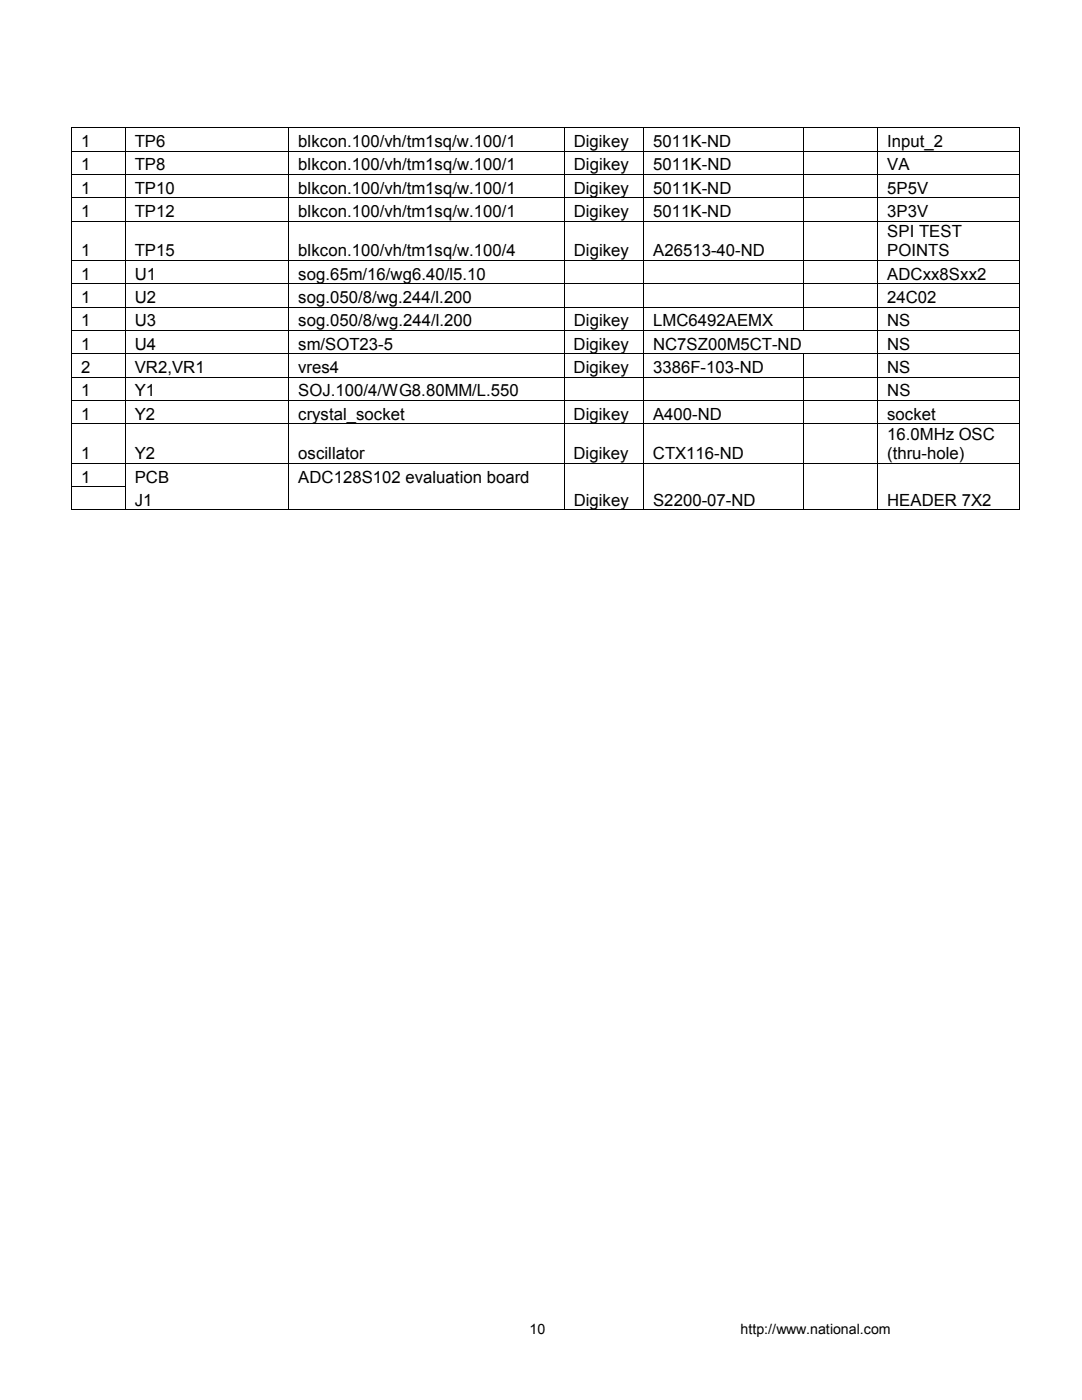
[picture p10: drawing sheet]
<svg xmlns="http://www.w3.org/2000/svg" width="216mm" height="279mm" viewBox="0 0 216 279" stroke-linecap="round" stroke-linejoin="round" font-family="sans-serif">
<defs><g id="words">
<g font-size="3.3">
<text x="16.2" y="29.3">1</text>
<text x="26.9" y="29.3">TP6</text>
<text x="59.5" y="29.3">blkcon.100/vh/tm1sq/w.100/1</text>
<text x="114.5" y="29.3">Digikey</text>
<text x="130.3" y="29.3">5011K-ND</text>
<text x="177" y="29.3">Input_2</text>
<text x="16.2" y="34">1</text>
<text x="26.9" y="34">TP8</text>
<text x="59.5" y="34">blkcon.100/vh/tm1sq/w.100/1</text>
<text x="114.5" y="34">Digikey</text>
<text x="130.4" y="34">5011K-ND</text>
<text x="177.1" y="34">VA</text>
<text x="16.2" y="38.7">1</text>
<text x="26.9" y="38.7">TP10</text>
<text x="59.5" y="38.7">blkcon.100/vh/tm1sq/w.100/1</text>
<text x="114.5" y="38.7">Digikey</text>
<text x="130.3" y="38.7">5011K-ND</text>
<text x="177" y="38.7">5P5V</text>
<text x="16.2" y="43.3">1</text>
<text x="26.9" y="43.3">TP12</text>
<text x="59.5" y="43.3">blkcon.100/vh/tm1sq/w.100/1</text>
<text x="114.5" y="43.3">Digikey</text>
<text x="130.3" y="43.3">5011K-ND</text>
<text x="177" y="43.3">3P3V</text>
<text x="177" y="47.3">SPI TEST</text>
<text x="16.2" y="51.2">1</text>
<text x="26.9" y="51.2">TP15</text>
<text x="59.5" y="51.2">blkcon.100/vh/tm1sq/w.100/4</text>
<text x="114.5" y="51.2">Digikey</text>
<text x="130.3" y="51.2">A26513-40-ND</text>
<text x="177" y="51.2">POINTS</text>
<text x="16.2" y="55.8">1</text>
<text x="26.9" y="55.8">U1</text>
<text x="59.5" y="55.8">sog.65m/16/wg6.40/l5.10</text>
<text x="177" y="55.8">ADCxx8Sxx2</text>
<text x="16.2" y="60.5">1</text>
<text x="16.2" y="65.2">1</text>
<text x="26.9" y="60.5">U2</text>
<text x="26.9" y="65.2">U3</text>
<text x="59.5" y="60.5">sog.050/8/wg.244/l.200</text>
<text x="59.5" y="65.2">sog.050/8/wg.244/l.200</text>
<text x="114.5" y="65.2">Digikey</text>
<text x="130.4" y="65.2">LMC6492AEMX</text>
<text x="177" y="60.5">24C02</text>
<text x="177" y="65.2">NS</text>
<text x="16.2" y="69.8">1</text>
<text x="26.9" y="69.8">U4</text>
<text x="59.5" y="69.8">sm/SOT23-5</text>
<text x="114.5" y="69.8">Digikey</text>
<text x="130.3" y="69.8">NC7SZ00M5CT-ND</text>
<text x="177" y="69.8">NS</text>
<text x="16.2" y="74.5">2</text>
<text x="26.9" y="74.5">VR2,VR1</text>
<text x="59.5" y="74.5">vres4</text>
<text x="114.5" y="74.5">Digikey</text>
<text x="130.3" y="74.5">3386F-103-ND</text>
<text x="177" y="74.5">NS</text>
<text x="16.2" y="79.1">1</text>
<text x="16.2" y="83.8">1</text>
<text x="26.9" y="79.1">Y1</text>
<text x="26.9" y="83.8">Y2</text>
<text x="59.5" y="79.1">SOJ.100/4/WG8.80MM/L.550</text>
<text x="59.5" y="83.8">crystal_socket</text>
<text x="114.5" y="83.8">Digikey</text>
<text x="130.3" y="83.8">A400-ND</text>
<text x="177" y="83.8">socket</text>
<text x="177" y="79.1">NS</text>
<text x="177" y="87.8">16.0MHz OSC</text>
<text x="16.2" y="91.7">1</text>
<text x="26.9" y="91.7">Y2</text>
<text x="59.5" y="91.7">oscillator</text>
<text x="114.4" y="91.7">Digikey</text>
<text x="130.3" y="91.7">CTX116-ND</text>
<text x="177" y="91.7">(thru-hole)</text>
<text x="16.2" y="96.3">1</text>
<text x="26.9" y="101">J1</text>
<text x="26.9" y="96.3">PCB</text>
<text x="59.5" y="96.3">ADC128S102 evaluation board</text>
<text x="114.5" y="101">Digikey</text>
<text x="130.3" y="101">S2200-07-ND</text>
<text x="177" y="101">HEADER 7X2</text>
</g>
<g font-size="2.8">
<text x="105.7" y="266.2">10</text>
<text x="147.8" y="266.2">http://www.national.com</text>
</g>
</g></defs>
<g fill="#000">
<path d="M14.2 25.4h.2v.2h-.2zM14.2 30.1h.2v.1h-.2zM14.2 34.7h.2v.2h-.2zM14.2 39.4h.2v.1h-.2zM24.9 25.4h.2v.2h-.2zM24.9 30.1h.2v.1h-.2zM24.9 34.7h.2v.2h-.2zM24.9 39.4h.2v.1h-.2zM57.5 25.4h.2v.2h-.2zM57.5 30.1h.2v.1h-.2zM57.5 34.7h.2v.2h-.2zM57.5 39.4h.2v.1h-.2z"/>
<path d="M112.5 25.4h.1v.2h-.1zM112.5 30.1h.1v.1h-.1zM112.5 34.7h.1v.2h-.1zM112.5 39.4h.1v.1h-.1zM128.4 25.4h.1v.2h-.1zM128.4 30.1h.1v.1h-.1zM128.4 34.7h.1v.2h-.1zM128.4 39.4h.1v.1h-.1zM160.3 25.4h.1v.2h-.1zM160.3 30.1h.1v.1h-.1zM160.3 34.7h.1v.2h-.1zM160.3 39.4h.1v.1h-.1z"/>
<path d="M175 25.4h.2v.2h-.2zM175 30.1h.2v.1h-.2zM175 34.7h.2v.2h-.2zM175 39.4h.2v.1h-.2zM203.3 25.4h.2v.2h-.2zM203.3 30.1h.2v.1h-.2zM203.3 34.7h.2v.2h-.2zM203.3 39.4h.2v.1h-.2zM14.2 44h.2v.2h-.2zM14.2 51.9h.2v.2h-.2zM14.2 56.6h.2v.1h-.2zM24.9 44h.2v.2h-.2z"/>
<path d="M24.9 51.9h.2v.2h-.2zM24.9 56.6h.2v.1h-.2zM57.5 44h.2v.2h-.2zM57.5 51.9h.2v.2h-.2zM57.5 56.6h.2v.1h-.2zM112.5 44h.1v.2h-.1zM112.5 51.9h.1v.2h-.1zM112.5 56.6h.1v.1h-.1zM128.4 44h.1v.2h-.1zM128.4 51.9h.1v.2h-.1zM128.4 56.6h.1v.1h-.1zM160.3 44h.1v.2h-.1z"/>
<path d="M160.3 51.9h.1v.2h-.1zM160.3 56.6h.1v.1h-.1zM175 44h.2v.2h-.2zM175 51.9h.2v.2h-.2zM175 56.6h.2v.1h-.2zM203.3 44h.2v.2h-.2zM203.3 51.9h.2v.2h-.2zM203.3 56.6h.2v.1h-.2zM14.2 61.2h.2v.2h-.2zM14.2 65.9h.2v.1h-.2zM14.2 70.5h.2v.2h-.2zM14.2 75.2h.2v.2h-.2z"/>
<path d="M14.2 79.8h.2v.2h-.2zM24.9 61.2h.2v.2h-.2zM24.9 65.9h.2v.1h-.2zM24.9 70.5h.2v.2h-.2zM24.9 75.2h.2v.2h-.2zM24.9 79.8h.2v.2h-.2zM57.5 61.2h.2v.2h-.2zM57.5 65.9h.2v.1h-.2zM57.5 70.5h.2v.2h-.2zM57.5 75.2h.2v.2h-.2zM57.5 79.8h.2v.2h-.2zM112.5 61.2h.1v.2h-.1z"/>
<path d="M112.5 65.9h.1v.1h-.1zM112.5 70.5h.1v.2h-.1zM112.5 75.2h.1v.2h-.1zM112.5 79.8h.1v.2h-.1zM128.4 61.2h.1v.2h-.1zM128.4 65.9h.1v.1h-.1zM128.4 70.5h.1v.2h-.1zM128.4 75.2h.1v.2h-.1zM128.4 79.8h.1v.2h-.1zM160.3 61.2h.1v.2h-.1zM160.3 65.9h.1v.1h-.1zM160.3 70.5h.1v.2h-.1z"/>
<path d="M160.3 75.2h.1v.2h-.1zM160.3 79.8h.1v.2h-.1zM175 61.2h.2v.2h-.2zM175 65.9h.2v.1h-.2zM175 70.5h.2v.2h-.2zM175 75.2h.2v.2h-.2zM175 79.8h.2v.2h-.2zM203.3 61.2h.2v.2h-.2zM203.3 65.9h.2v.1h-.2zM203.3 70.5h.2v.2h-.2zM203.3 75.2h.2v.2h-.2zM203.3 79.8h.2v.2h-.2z"/>
<path d="M14.2 84.5h.2v.2h-.2zM14.2 92.4h.2v.1h-.2zM14.2 97h.2v.2h-.2zM24.9 84.5h.2v.2h-.2zM24.9 92.4h.2v.1h-.2zM24.9 97h.2v.2h-.2zM57.5 84.5h.2v.2h-.2zM57.5 92.4h.2v.1h-.2zM57.5 97h.2v.2h-.2zM112.5 84.5h.1v.2h-.1zM112.5 92.4h.1v.1h-.1zM112.5 97h.1v.2h-.1z"/>
<path d="M128.4 84.5h.1v.2h-.1zM128.4 92.4h.1v.1h-.1zM128.4 97h.1v.2h-.1zM160.3 84.5h.1v.2h-.1zM160.3 92.4h.1v.1h-.1zM160.3 97h.1v.2h-.1zM175 84.5h.2v.2h-.2zM175 92.4h.2v.1h-.2zM175 97h.2v.2h-.2zM203.3 84.5h.2v.2h-.2zM203.3 92.4h.2v.1h-.2zM203.3 97h.2v.2h-.2z"/>
<path d="M14.2 101.7h.2v.2h-.2zM24.9 101.7h.2v.2h-.2zM57.5 101.7h.2v.2h-.2zM112.5 101.7h.1v.2h-.1zM128.4 101.7h.1v.2h-.1zM160.3 101.7h.1v.2h-.1zM175 101.7h.2v.2h-.2zM203.3 101.7h.2v.2h-.2z"/>
</g>
<g fill="none" stroke="#000" stroke-width=".2">
<path d="M14.3 25.6v4.5M14.3 30.2v4.5M14.3 34.9v4.5M14.3 39.5v4.5M14.4 25.5h10.5M14.4 30.1h10.5M14.4 34.8h10.5M14.4 39.5h10.5M25 25.6v4.5M25 30.2v4.5M25 34.9v4.5M25 39.5v4.5"/>
<path d="M25.1 25.5h32.4M25.1 30.1h32.4M25.1 34.8h32.4M25.1 39.5h32.4M57.6 25.6v4.5M57.6 30.2v4.5M57.6 34.9v4.5M57.6 39.5v4.5M57.7 25.5h54.8M57.7 30.1h54.8M57.7 34.8h54.8M57.7 39.5h54.8"/>
<path d="M112.6 25.6v4.5M112.6 30.2v4.5M112.6 34.9v4.5M112.6 39.5v4.5M112.6 25.5h15.8M112.6 30.1h15.8M112.6 34.8h15.8M112.6 39.5h15.8M128.4 25.6v4.5M128.4 30.2v4.5M128.4 34.9v4.5M128.4 39.5v4.5"/>
<path d="M128.5 25.5h31.8M128.5 30.1h31.8M128.5 34.8h31.8M128.5 39.5h31.8M160.4 25.6v4.5M160.4 30.2v4.5M160.4 34.9v4.5M160.4 39.5v4.5M160.4 25.5h14.6M160.4 30.1h14.6M160.4 34.8h14.6M160.4 39.5h14.6"/>
<path d="M175.1 25.6v4.5M175.1 30.2v4.5M175.1 34.9v4.5M175.1 39.5v4.5M175.2 25.5h28.1M175.2 30.1h28.1M175.2 34.8h28.1M175.2 39.5h28.1M203.4 25.6v4.5M203.4 30.2v4.5M203.4 34.9v4.5M203.4 39.5v4.5"/>
<path d="M14.3 44.2v7.7M14.3 52.1v4.5M14.3 56.7v4.5M14.4 44.1h10.5M14.4 52h10.5M14.4 56.6h10.5M25 44.2v7.7M25 52.1v4.5M25 56.7v4.5M25.1 44.1h32.4M25.1 52h32.4M25.1 56.6h32.4"/>
<path d="M57.6 44.2v7.7M57.6 52.1v4.5M57.6 56.7v4.5M57.7 44.1h54.8M57.7 52h54.8M57.7 56.6h54.8M112.6 44.2v7.7M112.6 52.1v4.5M112.6 56.7v4.5M112.6 44.1h15.8M112.6 52h15.8M112.6 56.6h15.8"/>
<path d="M128.4 44.2v7.7M128.4 52.1v4.5M128.4 56.7v4.5M128.5 44.1h31.8M128.5 52h31.8M128.5 56.6h31.8M160.4 44.2v7.7M160.4 52.1v4.5M160.4 56.7v4.5M160.4 44.1h14.6M160.4 52h14.6M160.4 56.6h14.6"/>
<path d="M175.1 44.2v7.7M175.1 52.1v4.5M175.1 56.7v4.5M175.2 44.1h28.1M175.2 52h28.1M175.2 56.6h28.1M203.4 44.2v7.7M203.4 52.1v4.5M203.4 56.7v4.5M14.3 61.4v4.5M14.3 66v4.5M14.3 70.7v4.5"/>
<path d="M14.3 75.4v4.4M14.4 61.3h10.5M14.4 66h10.5M14.4 70.6h10.5M14.4 75.3h10.5M14.4 79.9h10.5M25 61.4v4.5M25 66v4.5M25 70.7v4.5M25 75.4v4.4M25.1 61.3h32.4M25.1 66h32.4"/>
<path d="M25.1 70.6h32.4M25.1 75.3h32.4M25.1 79.9h32.4M57.6 61.4v4.5M57.6 66v4.5M57.6 70.7v4.5M57.6 75.4v4.4M57.7 61.3h54.8M57.7 66h54.8M57.7 70.6h54.8M57.7 75.3h54.8M57.7 79.9h54.8"/>
<path d="M112.6 61.4v4.5M112.6 66v4.5M112.6 70.7v4.5M112.6 75.4v4.4M112.6 61.3h15.8M112.6 66h15.8M112.6 70.6h15.8M112.6 75.3h15.8M112.6 79.9h15.8M128.4 61.4v4.5M128.4 66v4.5M128.4 70.7v4.5"/>
<path d="M128.4 75.4v4.4M128.5 61.3h31.8M128.5 66h31.8M128.5 70.6h31.8M128.5 75.3h31.8M128.5 79.9h31.8M160.4 61.4v4.5M160.4 70.7v4.5M160.4 75.4v4.4M160.4 61.3h14.6M160.4 66h14.6M160.4 70.6h14.6"/>
<path d="M160.4 75.3h14.6M160.4 79.9h14.6M175.1 61.4v4.5M175.1 66v4.5M175.1 70.7v4.5M175.1 75.4v4.4M175.2 61.3h28.1M175.2 66h28.1M175.2 70.6h28.1M175.2 75.3h28.1M175.2 79.9h28.1M203.4 61.4v4.5"/>
<path d="M203.4 66v4.5M203.4 70.7v4.5M203.4 75.4v4.4M14.3 80v4.5M14.3 84.7v7.7M14.3 92.5v4.5M14.3 97.2v4.5M14.4 84.6h10.5M14.4 92.5h10.5M14.4 97.1h10.5M25 80v4.5M25 84.7v7.7"/>
<path d="M25 92.5v4.5M25 97.2v4.5M25.1 84.6h32.4M25.1 92.5h32.4M57.6 80v4.5M57.6 84.7v7.7M57.6 92.5v4.5M57.6 97.2v4.5M57.7 84.6h54.8M57.7 92.5h54.8M112.6 80v4.5M112.6 84.7v7.7"/>
<path d="M112.6 92.5v4.5M112.6 97.2v4.5M112.6 84.6h15.8M112.6 92.5h15.8M128.4 80v4.5M128.4 84.7v7.7M128.4 92.5v4.5M128.4 97.2v4.5M128.5 84.6h31.8M128.5 92.5h31.8M160.4 80v4.5M160.4 84.7v7.7"/>
<path d="M160.4 92.5v4.5M160.4 97.2v4.5M160.4 84.6h14.6M160.4 92.5h14.6M175.1 80v4.5M175.1 84.7v7.7M175.1 92.5v4.5M175.1 97.2v4.5M175.2 84.6h28.1M175.2 92.5h28.1M203.4 80v4.5M203.4 84.7v7.7"/>
<path d="M203.4 92.5v4.5M203.4 97.2v4.5M14.4 101.8h10.5M25.1 101.8h32.4M57.7 101.8h54.8M112.6 101.8h15.8M128.5 101.8h31.8M160.4 101.8h14.6M175.2 101.8h28.1"/>
</g>
<use href="#words"/>
</svg>
